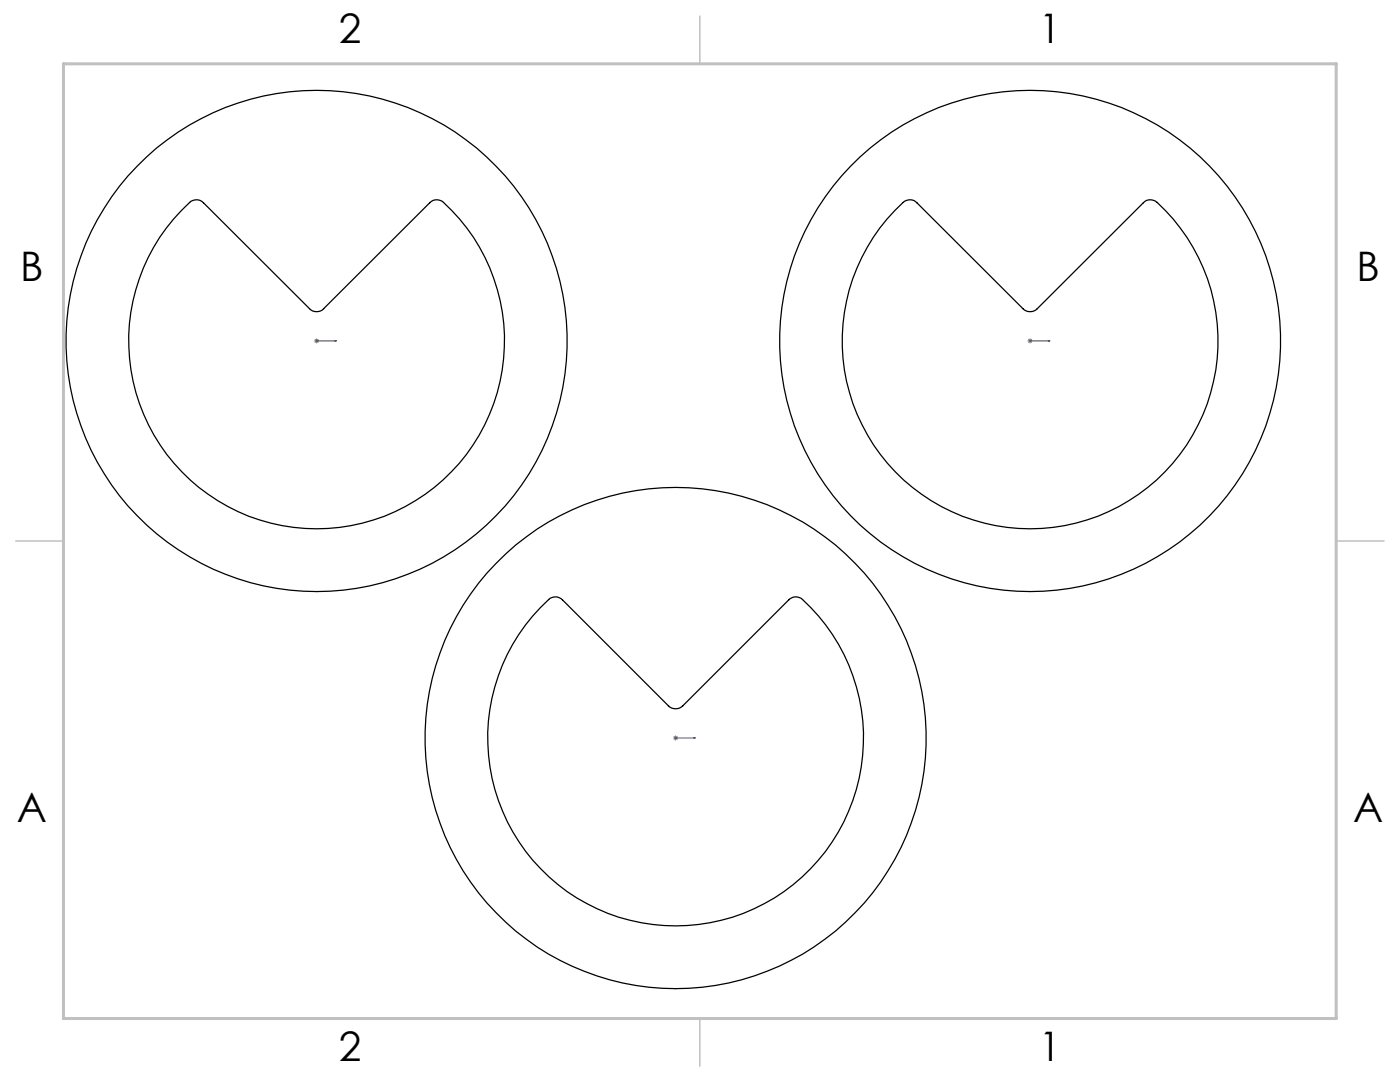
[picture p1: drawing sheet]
<svg xmlns="http://www.w3.org/2000/svg" width="279mm" height="216mm" viewBox="0 0 279 216" stroke-linecap="round" stroke-linejoin="round" font-family="sans-serif">
<defs><g id="words">
<g font-size="8.1">
<text x="67.6" y="8.5">2</text>
<text x="207.3" y="8.5">1</text>
<text x="4" y="56.1">B</text>
<text x="270.7" y="56.1">B</text>
<text x="3.3" y="164.1">A</text>
<text x="270" y="164.1">A</text>
<text x="67.6" y="211.7">2</text>
<text x="207.3" y="211.7">1</text>
</g>
</g></defs>
<path d="M63.1 68h.2zM63.2 68h.1M63.2 68h3.9M67.1 68h-.4h.4M205.5 68h.2zM205.6 68h.1M205.6 68h3.9M209.6 68h-.5h.5M134.7 147.2h.2zM134.8 147.2h.1M134.8 147.2h4M138.8 147.2h-.4h.4" fill="none" stroke="#00f" stroke-width=".2"/>
<path d="M62.7 68h1M62.8 67.7l.7 .7M63.2 67.5v1M63.5 67.7l-.7 .7M205.1 68h1M205.2 67.7l.7 .7M205.6 67.5v1M205.9 67.7l-.7 .7M134.3 147.2h1M134.5 146.9l.7 .7M134.8 146.8v1M135.2 146.9l-.7 .7" fill="none" stroke="#808080" stroke-width=".2"/>
<path d="M139.7 3.2v9.5M3.1 107.9h9.6M266.7 107.9h9.5M139.7 203.2v9.6" fill="none" stroke="#c0c0c0" stroke-width=".3"/>
<path d="M12.7 12.7h254v190.5h-254z" fill="none" stroke="#c0c0c0" stroke-width=".6"/>
<path d="M66.7 68h.4zM63.1 68h.2zM209.1 68h.5zM205.5 68h.2zM138.4 147.2h.4zM134.7 147.2h.2z" fill="#00f"/>
<g fill="none" stroke="#000" stroke-width=".25">
<path d="M36.2 42l1.7-1.6a1.96 1.96 0 0 1 2.7 .1l21.2 21.1a1.96 1.96 0 0 0 2.8 0l21.2-21.1a1.96 1.96 0 0 1 2.7-.1 37.5 37.5 0 0 1 2.1 53.2 37.5 37.5 0 0 1-53.2 1.6 37.5 37.5 0 0 1-1.2-53.2zM178.6 42l1.6-1.6a1.96 1.96 0 0 1 2.8 .1l21.2 21.1a2 2 0 0 0 2.8 0l21.2-21.1a1.96 1.96 0 0 1 2.7-.1 37.5 37.5 0 0 1 2.1 53.2 37.5 37.5 0 0 1-53.2 1.6 37.5 37.5 0 0 1-1.2-53.2zM107.8 121.2l1.7-1.6a1.96 1.96 0 0 1 2.8 .1l21.1 21.2a2.05 2.05 0 0 0 2.8 0l21.2-21.2a1.96 1.96 0 0 1 2.8-.1 37.5 37.5 0 0 1 2.1 53.2 37.5 37.5 0 0 1-53.3 1.7 37.5 37.5 0 0 1-1.2-53.3z"/>
<circle cx="63.2" cy="68" r="50"/>
<circle cx="205.6" cy="68" r="50"/>
<circle cx="134.8" cy="147.3" r="50"/>
</g>
<use href="#words"/>
</svg>
